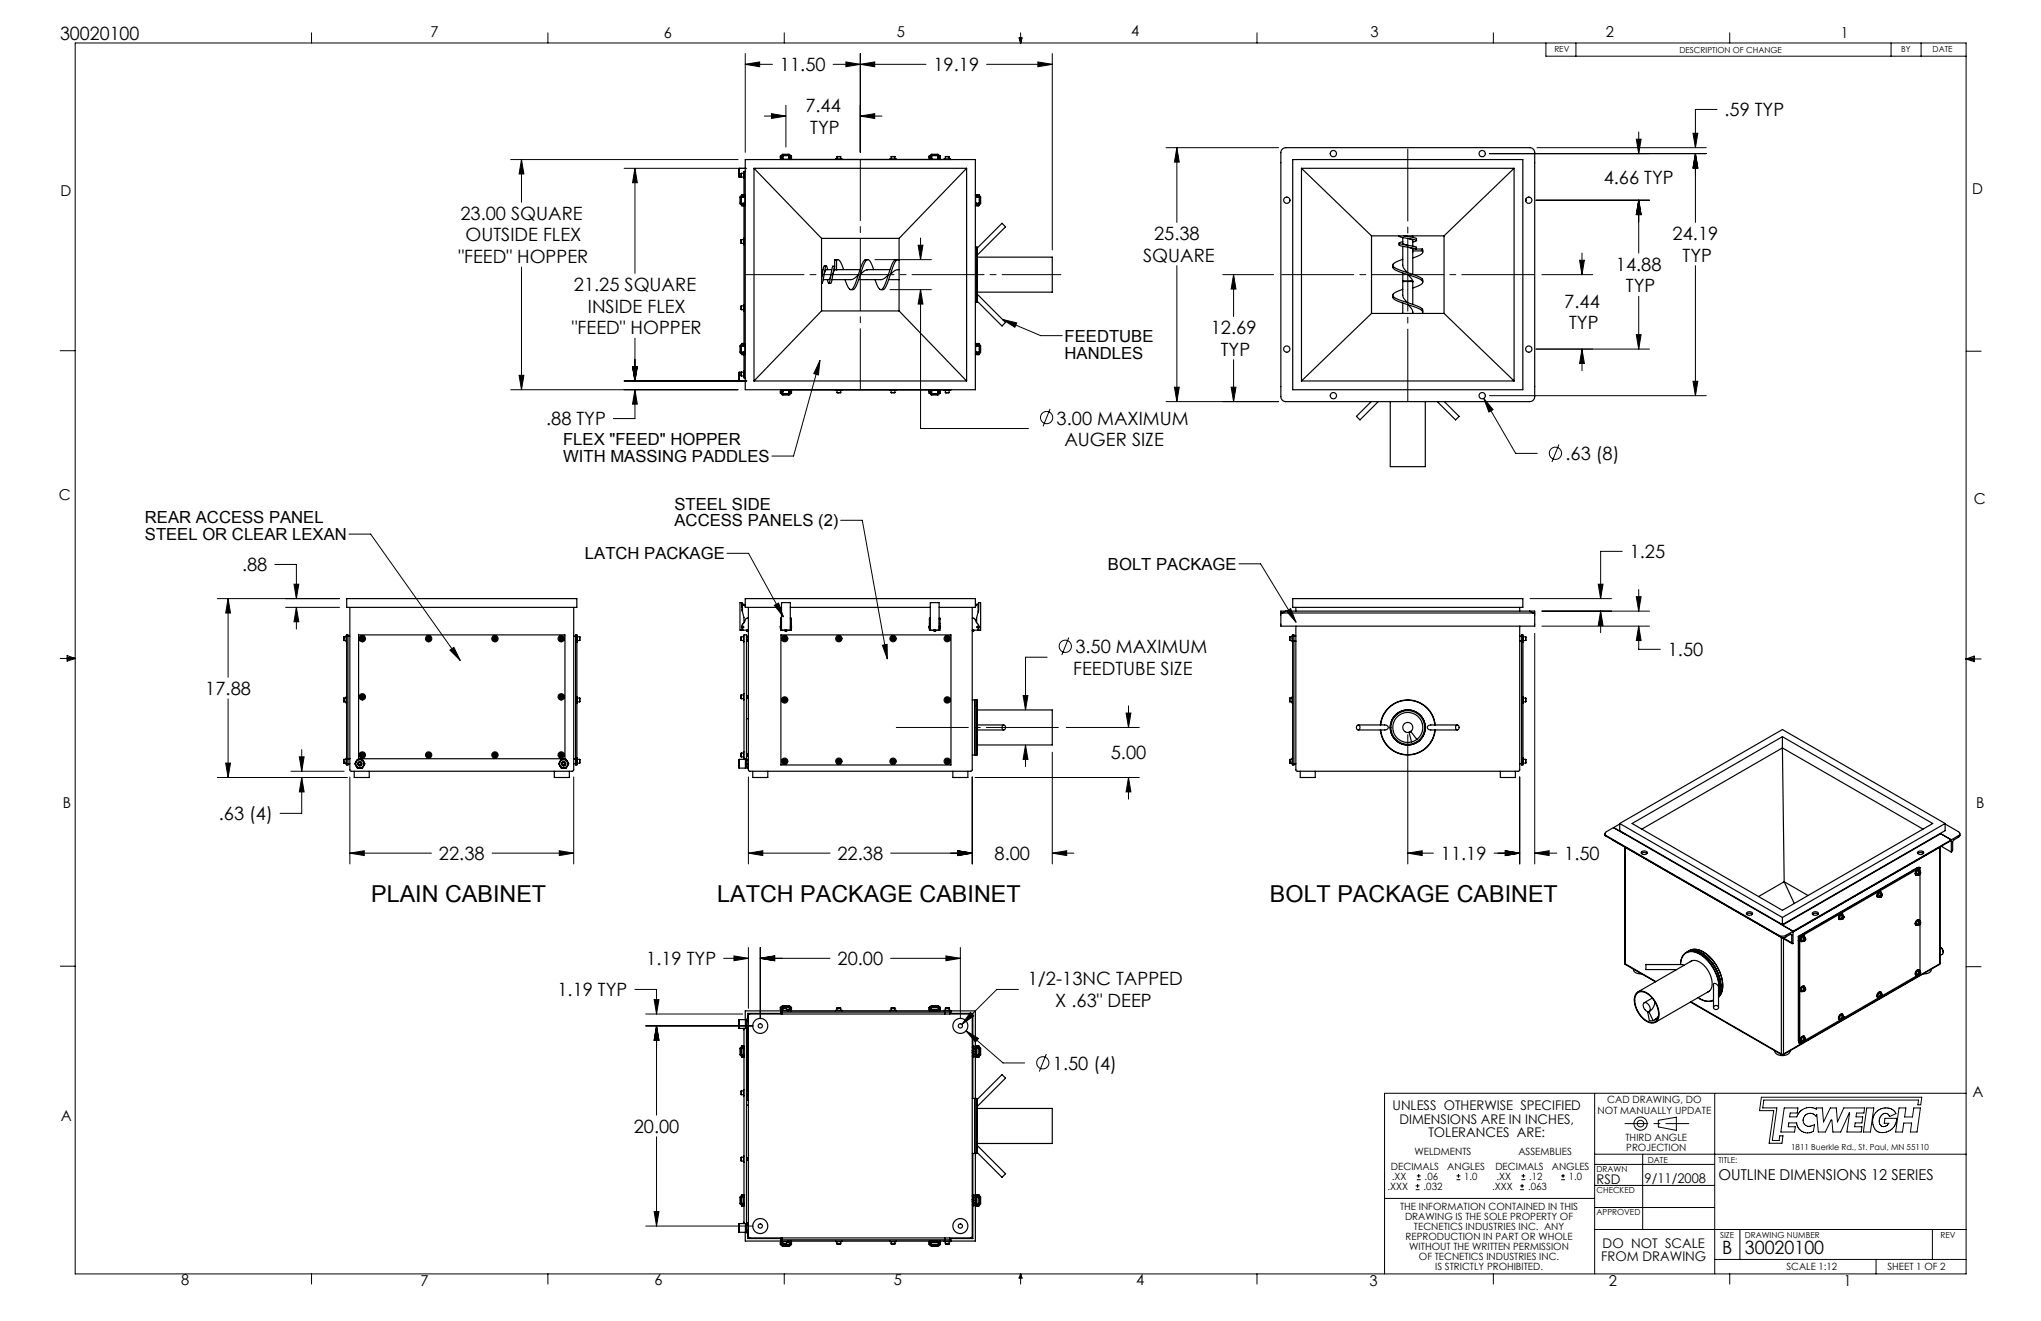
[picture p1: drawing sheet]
<svg xmlns="http://www.w3.org/2000/svg" width="432mm" height="279mm" viewBox="0 0 432 279" stroke-linecap="round" stroke-linejoin="round" font-family="sans-serif">
<defs><g id="words">
<g font-size="4.9">
<text x="78.5" y="190.8">PLAIN CABINET</text>
<text x="151.7" y="190.8">LATCH PACKAGE CABINET</text>
<text x="268.7" y="190.8">BOLT PACKAGE CABINET</text>
</g>
<g font-size="3.9">
<text x="12.7" y="8.5">30020100</text>
<text x="165" y="15">11.50</text>
<text x="197.5" y="15">19.19</text>
<text x="170.4" y="23.7">7.44</text>
<text x="171.4" y="28.3">TYP</text>
<text x="364.8" y="24.6">.59 TYP</text>
<text x="339.3" y="38.9">4.66 TYP</text>
<text x="97.4" y="46.5">23.00 SQUARE</text>
<text x="98.5" y="51.1">OUTSIDE FLEX</text>
<text x="244.2" y="50.8">25.38</text>
<text x="353.9" y="50.8">24.19</text>
<text x="97" y="55.6">&quot;FEED&quot; HOPPER</text>
<text x="241.8" y="55.3">SQUARE</text>
<text x="341.9" y="57.2">14.88</text>
<text x="356" y="55.3">TYP</text>
<text x="121.4" y="61.5">21.25 SQUARE</text>
<text x="330.9" y="65.1">7.44</text>
<text x="344" y="61.8">TYP</text>
<text x="121" y="70.7">&quot;FEED&quot; HOPPER</text>
<text x="124.4" y="66.1">INSIDE FLEX</text>
<text x="256.2" y="70.7">12.69</text>
<text x="332" y="69.7">TYP</text>
<text x="258.3" y="75.2">TYP</text>
<text x="115.5" y="90">.88 TYP</text>
<text x="223.5" y="89.8">3.00 MAXIMUM</text>
<text x="225.2" y="94.4">AUGER SIZE</text>
<text x="331.2" y="97.3">.63 (8)</text>
<text x="344.8" y="118.1">1.25</text>
<text x="51.2" y="120.8">.88</text>
<text x="227" y="142.7">FEEDTUBE SIZE</text>
<text x="227.5" y="138.2">3.50 MAXIMUM</text>
<text x="352.8" y="138.8">1.50</text>
<text x="43.4" y="147">17.88</text>
<text x="235" y="160.6">5.00</text>
<text x="46.3" y="173.5">.63 (4)</text>
<text x="92.9" y="181.9">22.38</text>
<text x="177.2" y="181.9">22.38</text>
<text x="210.4" y="181.9">8.00</text>
<text x="304.8" y="181.9">11.19</text>
<text x="330.9" y="181.9">1.50</text>
<text x="136.7" y="204.1">1.19 TYP</text>
<text x="177.2" y="204.1">20.00</text>
<text x="217.4" y="208.4">1/2-13NC TAPPED</text>
<text x="117.9" y="210.7">1.19 TYP</text>
<text x="223.2" y="213">X .63&quot; DEEP</text>
<text x="222.7" y="226.3">1.50 (4)</text>
<text x="134.1" y="239.6">20.00</text>
<text x="364.3" y="265.2">B</text>
<text x="369.1" y="265.2">30020100</text>
</g>
<g font-size="3.5">
<text x="225.2" y="72.3">FEEDTUBE</text>
<text x="225.2" y="75.9">HANDLES</text>
<text x="119.1" y="94.2">FLEX &quot;FEED&quot; HOPPER</text>
<text x="119.1" y="97.7">WITH MASSING PADDLES</text>
<text x="142.7" y="107.8">STEEL SIDE</text>
<text x="30.7" y="110.7">REAR ACCESS PANEL</text>
<text x="142.7" y="111.3">ACCESS PANELS (2)</text>
<text x="30.7" y="114.2">STEEL OR CLEAR LEXAN</text>
<text x="123.8" y="118.3">LATCH PACKAGE</text>
<text x="234.4" y="120.5">BOLT PACKAGE</text>
</g>
<g font-size="3.2">
<text x="91.1" y="7.9">7</text>
<text x="140.4" y="8.1">6</text>
<text x="189.8" y="7.9">5</text>
<text x="239.3" y="7.6">4</text>
<text x="289.9" y="7.9">3</text>
<text x="339.7" y="7.9">2</text>
<text x="389.5" y="8.1">1</text>
<text x="12.8" y="41.6">D</text>
<text x="417.3" y="41.1">D</text>
<text x="12.4" y="105.7">C</text>
<text x="417.6" y="106.5">C</text>
<text x="13.3" y="170.9">B</text>
<text x="418.1" y="170.8">B</text>
<text x="417.3" y="231.9">A</text>
<text x="12.9" y="237.2">A</text>
<text x="363.6" y="249.5">OUTLINE DIMENSIONS 12 SERIES</text>
<text x="38.3" y="271.8">8</text>
<text x="88.9" y="272">7</text>
<text x="138.5" y="271.8">6</text>
<text x="189.1" y="271.8">5</text>
<text x="240.4" y="271.8">4</text>
<text x="289.7" y="272">3</text>
<text x="340.3" y="272">2</text>
<text x="390.1" y="272">1</text>
</g>
<g font-size="2.8">
<text x="294.6" y="234.8">UNLESS OTHERWISE SPECIFIED</text>
<text x="296.1" y="237.6">DIMENSIONS ARE IN INCHES,</text>
<text x="302.2" y="240.5">TOLERANCES ARE:</text>
<text x="337.8" y="250.4">RSD</text>
<text x="347.9" y="250.2">9/11/2008</text>
<text x="339.1" y="264">DO NOT SCALE</text>
<text x="338.8" y="266.8">FROM DRAWING</text>
</g>
<g font-size="2.1">
<text x="340" y="233.4">CAD DRAWING, DO</text>
<text x="338" y="235.5">NOT MANUALLY UPDATE</text>
<text x="299.2" y="244.2">WELDMENTS</text>
<text x="321.2" y="244.2">ASSEMBLIES</text>
<text x="343.9" y="241.3">THIRD ANGLE</text>
<text x="344.1" y="243.5">PROJECTION</text>
<text x="293.6" y="251.6">.XXX</text>
<text x="294.3" y="247.4">DECIMALS</text>
<text x="294.5" y="249.5">.XX</text>
<text x="301.2" y="251.6">.032</text>
<text x="301.4" y="249.5">.06</text>
<text x="306.2" y="247.4">ANGLES</text>
<text x="309.8" y="249.5">1.0</text>
<text x="315.7" y="251.6">.XXX</text>
<text x="316.4" y="247.4">DECIMALS</text>
<text x="316.6" y="249.5">.XX</text>
<text x="323.3" y="251.6">.063</text>
<text x="323.5" y="249.5">.12</text>
<text x="328.3" y="247.4">ANGLES</text>
<text x="331.9" y="249.5">1.0</text>
<text x="296.2" y="255.8">THE INFORMATION CONTAINED IN THIS</text>
<text x="297.3" y="258">DRAWING IS THE SOLE PROPERTY OF</text>
<text x="297.4" y="262.2">REPRODUCTION IN PART OR WHOLE</text>
<text x="299.1" y="260.1">TECNETICS INDUSTRIES INC. ANY</text>
<text x="298.1" y="264.3">WITHOUT THE WRITTEN PERMISSION</text>
<text x="300.2" y="266.4">OF TECNETICS INDUSTRIES INC.</text>
<text x="303.6" y="268.5">IS STRICTLY PROHIBITED.</text>
<text x="378" y="268.5">SCALE 1:12</text>
<text x="399.3" y="268.6">SHEET 1 OF 2</text>
</g>
<g font-size="1.8">
<text x="328.8" y="11.1">REV</text>
<text x="355.3" y="11.2">DESCRIPTION OF CHANGE</text>
<text x="402.2" y="10.9">BY</text>
<text x="408.9" y="11">DATE</text>
<text x="348.6" y="245.9">DATE</text>
<text x="363.6" y="245.9">TITLE:</text>
<text x="378.9" y="243.2">1811 Buerkle Rd., St. Paul, MN 55110</text>
<text x="337.8" y="247.9">DRAWN</text>
<text x="337.8" y="252.4">CHECKED</text>
<text x="337.8" y="256.9">APPROVED</text>
<text x="363.9" y="261.8">SIZE</text>
<text x="369.1" y="261.8">DRAWING NUMBER</text>
<text x="410.6" y="261.8">REV</text>
</g>
</g></defs>
<g fill="none" stroke="#000" stroke-width=".21">
<path d="M15.9 9.1h400.1v260.3h-400.1zM65.9 6.9v2.2M115.9 6.9v2.2M157.7 13.6l3-.5v1zM157.7 11.3v20.9M157.7 13.6h5.7M165.9 6.9v2.2M176.3 13.6h19.6M179 13.1l3 .5-3 .5zM182 13.6l3.1-.5v1zM182 11.3v20.9M208.7 13.6h13.9"/>
<path d="M215.6 8h.6l-.3 1.1zM215.7 8l.2 1.1M215.9 6.9v2.2M216.1 8l-.2 1.1M219.6 13.1l3 .5-3 .5zM222.6 11.3v41.6M265.9 6.9v2.2M315.9 6.9v2.2M327.1 9.1v2.8h88.9M333.4 9.1v2.8M365.9 6.9v2.2M400.1 9.1v2.8"/>
<path d="M406.4 9.1v2.8M108 33.7h48.1M110.3 33.7l.5 3.1h-1zM110.3 33.7v9.1M132 35.6h26M134.3 35.6l.5 3h-1zM134.3 35.6v22.2M161.7 24.6h4.6M163.2 24l3.1 .6-3.1 .5zM166.3 22.3v8.8M182 24.6l3.1-.6v1.1zM182 24.6h4.6"/>
<path d="M246.7 31.2h23.8M249 31.2l.5 3.1h-1zM249 31.2v15.8M315.1 32.5h45.9M325.2 31.2h35.8M346.2 29.4h1l-.5 3.1zM346.7 27.9v4.6M358.2 28.2h1l-.5 3zM358.7 32.5l.5 3h-1zM358.7 32.5v14.5M363.3 23.1h-4.6v8.1M110.3 56.5v25.9"/>
<path d="M185.1 54.9h11.9M194.2 51.9h1.1l-.5 3zM194.8 50.3v4.6M249 56.2v28.7M258.7 58.1h10.8M261 58.1l.5 3h-1zM261 58.1v8.8M325 42.3h24M326.2 58.1h10.8M334.2 55h1l-.5 3.1zM334.7 53.5v4.6M346.7 42.3l.5 3.1h-1z"/>
<path d="M346.7 42.3v11.2M358.7 56.2v27.5M12.7 74.2h3.2M109.8 79.4h1l-.5 3zM133.8 77.5h1l-.5 3.1zM134.3 71.5v9.1M173.5 76.2l-.3 3.1-1-.3zM173.5 76.2l-5.6 20.3h-4.6M188.3 61.3h8.7M194.8 61.3l.5 3h-1.1zM194.8 61.3v29.3h22.8M212.1 67.6l3 .7-.4 .9z"/>
<path d="M212.1 67.6l8.1 3.4h4.5M261 76.1v8.8M325 73.8h24M334.7 73.8l.5 3.1h-1zM334.7 73.8v4.6M346.2 70.8h1l-.5 3zM346.7 62.7v11.1M416 74.3h3.1M108 82.4h48.1M132 80.6h26M134.3 82.4l.5 3.1h-1zM134.3 82.4v6.1h-4.5"/>
<path d="M222.2 86.5l-1.5 3.7M246.7 84.9h23.8M248.5 81.9h1l-.5 3zM260.5 81.9h1l-.5 3zM313.9 84.3l2 2.3-.9 .6zM313.9 84.3l6.8 11.6h4.5M315.1 83.7h45.9M329.8 94l-1.5 3.7M358.2 80.6h1l-.5 3.1zM58.1 119.4h4.6v7.2M73.8 113h4.6l19 26.7M153.8 117h4.6l7.3 13.5"/>
<path d="M177.9 110h4.5l5.3 29.4M262.1 119.3h4.6l7.5 12.3M343.2 116.6h-4.6v10M12.7 139.3h3.2M14.2 139l1.7 .3M14.2 138.7l1.7 .6-1.7 .5zM15.9 139.3l-1.7 .2M46 126.6h25.8M48.3 126.6l.5 3.1h-1.1zM48.3 126.6v16.6M60.4 128.5h11.4M62.2 123.6h1l-.5 3z"/>
<path d="M62.7 128.5l.5 3h-1zM62.7 128.5v4.5M95.2 137.5l.8-.6 1.4 2.8zM163.8 128l.9-.5 1 3zM186.7 136.5l1-.2v3.1zM221.5 139h-4.5v11.2M226.1 134.8l-1.5 3.7M272.2 129.3l.8-.6 1.2 2.9zM323.7 126.6h17.2M324.7 134v48.7M326.2 129.3h22.8M326.2 132.4h22.8"/>
<path d="M338.1 123.6h1l-.5 3zM338.6 129.3l.5 3h-1zM338.6 129.3v4.5M346.2 126.2h1l-.5 3.1zM346.7 132.4l.5 3.1h-1zM346.7 132.4v4.9h4.6M346.7 124.7v4.6M416 139.4h3.1M416 139.4l1.7-.6v1.1zM416 139.4l1.7 .2M417.7 139.1l-1.7 .3M48.3 147.8v16.6"/>
<path d="M63.8 158.6v4.5M216.5 147.1h1l-.5 3.1zM217 157.6l.5 3h-1zM217 157.6v4.5M222.6 159.1v23.6M225.6 153.9h15.4M238.2 150.8h1.1l-.6 3.1zM238.7 149.3v4.6M297.8 155.4v27.3M46 164.4h27.4M47.7 161.4h1.1l-.5 3zM61.5 163.1h11.3"/>
<path d="M63.3 160.1h1l-.5 3zM63.8 164.4l.5 3.1h-1zM63.8 164.4v7.6h-4.5M74 164.3v18.4M118.3 179.9l3.1 .5-3.1 .6zM121.4 164.3v18.4M158.3 164.3v18.4M202.6 179.9l3.1 .5-3.1 .6zM205.7 164.3v18.4M206.3 164.4h34.7M238.7 164.4l.6 3.1h-1.1zM238.7 164.4v4.6"/>
<path d="M318.5 179.9l3 .5-3 .6zM321.5 164.3v18.4M74 180.4l3.1-.5v1.1zM74 180.4h17.3M104.1 180.4h17.3M158.3 180.4l3.1-.5v1.1zM158.3 180.4h17.3M188.4 180.4h17.3M222.6 180.4l3.1-.5v1.1zM222.6 180.4h4.6M297.8 180.4l3.1-.5v1.1zM297.8 180.4h5.5"/>
<path d="M316.1 180.4h5.4M324.7 180.4l3-.5v1.1zM324.7 180.4h4.7M12.7 204.4h3.2M134.3 209.3h4.6v5.2M136.6 217h22.7M136.6 214.5h20.5M138.4 211.4h1l-.5 3.1zM138.9 217l.5 3h-1zM138.9 217v18.9M153.1 202.7h5.2M155.3 202.2l3 .5-3 .5z"/>
<path d="M158.3 200.4v12.9M160.8 202.7l3.1-.5v1zM160.8 200.4v15.1M160.8 202.7h14.8M188.4 202.7h14.8M200.1 202.2l3.1 .5-3.1 .5zM203.2 200.4v15.1M204.4 218l2.6 1.6-.7 .8zM204.4 218l7.8 6.8h4.6M205.3 214.2l.7 .7-2.5 1.8zM215.5 209.3h-4.6l-7.4 7.4M416 204.5h3.1"/>
<path d="M221.4 222.9l-1.5 3.7M337.4 231.2v38.2M350.8 237l3.9-.7v2.8l-3.9-.7zM362.8 231.2v38.2M372.6 232.1h34l-.2 1.6h-.6l.1-1h-32.7l-.3 1.6h3l-.9 6.9h1.4l.1-1h.7l-.2 1.6h-2.7l1-6.9h-3.1zM377.5 234.3h2.9l-.2 1.1h-1.5l-.1 .8h1.6a2.85 2.85 0 0 1 4.1-1.6l-.1-.3h1.3l.3 3 1.4-3h1.3l.2 3 1.4-3h4.4l-.2 1.1h-1.5l-.1 .8h1.4l-.2 1.3h-1.4l-.1 .8h1.5l-.1 1.1h-3.1l.6-4-1.9 4h-1.6l-.2-2.5h-.2l-1.2 2.5h-1.5l-.3-3.7-.2 .4a1.47 1.47 0 0 0-2.2-.3 1.47 1.47 0 0 0 0 2.2l.9 .2 1-.3-.3 1.4a2.32 2.32 0 0 1-3.5-1.8h-1.7l-.1 .8h1.5l-.1 1.1h-2.9zM394.9 234.3h1.5l-.7 5.1h-1.5zM396.9 235.3a2.63 2.63 0 0 1 4.2 .2l-1.3 .7a1.07 1.07 0 0 0-1.2-.7 1.07 1.07 0 0 0-.9 1 1.11 1.11 0 0 0 0 1.3 1.11 1.11 0 0 0 1.2 .4l.7-.6h-1l.2-1.1h2.5a2.94 2.94 0 0 1-4.4 2.7 2.95 2.95 0 0 1 0-3.9zM401.8 234.3h1.4l-.3 1.9h1.7l.3-1.9h1.4l-.7 5.1h-1.4l.2-1.9h-1.6l-.3 1.9h-1.5zM416 231.2h-123.1v38.2M136.6 259.3h22.7M138.4 256.3h1l-.5 3z"/>
<path d="M138.9 240.4v18.9M292.9 253.5h44.5M299.5 251.6h.8M299.5 250.8h.8M299.7 249.5h.8M299.7 248.7h.8M299.9 250.4v.8M300.1 248.3v.8M308.1 249.5h.9M308.1 248.7h.9M308.6 248.3v.8M321.6 251.6h.8"/>
<path d="M321.6 250.8h.8M321.9 249.5h.8M321.9 248.7h.8M322 250.4v.8M322.3 248.3v.8M330.3 249.5h.8M330.3 248.7h.8M330.7 248.3v.8M337.4 244.1h78.6M337.4 255.4h25.4M337.4 250.7h25.4M337.4 246.3h25.4"/>
<path d="M347.5 244.1v15.9M65.9 269.4v2.2M115.9 269.4v2.2M165.9 269.4v2.2M215.9 269.4v2.2M215.9 269.4l.3 .9h-.6zM265.9 269.4v2.2M315.9 269.4v2.2M337.4 260h78.6M362.8 266.4h53.2M365.9 269.4v2.2M368.1 260v6.4"/>
<path d="M396.9 266.4v3M408.8 260v6.4"/>
<circle cx="221.4" cy="88.3" r="1.29"/>
<circle cx="329.1" cy="95.9" r="1.29"/>
<circle cx="225.4" cy="136.7" r="1.29"/>
<circle cx="220.6" cy="224.8" r="1.29"/>
<circle cx="347.1" cy="237.7" r=".7"/>
<circle cx="347.1" cy="237.7" r="1.4"/>
</g>
<path d="M343.8 237.7h13.5" fill="none" stroke="#000" stroke-width=".21" stroke-dasharray="15.2 1.3 1.3 1.3" stroke-dashoffset="10.4"/>
<path d="M224.1 153.9h-34.6" fill="none" stroke="#000" stroke-width=".21" stroke-dasharray="15.2 1.3 1.3 1.3" stroke-dashoffset="-.1"/>
<path d="M182 82.4v-48.7" fill="none" stroke="#000" stroke-width=".21" stroke-dasharray="15.2 1.3 1.3 1.3" stroke-dashoffset="2.3"/>
<path d="M157.7 58.1h66.7" fill="none" stroke="#000" stroke-width=".21" stroke-dasharray="15.2 1.3 1.3 1.3" stroke-dashoffset="2.8"/>
<path d="M297.8 85.1v-53.9" fill="none" stroke="#000" stroke-width=".21" stroke-dasharray="15.2 1.3 1.3 1.3" stroke-dashoffset="-.3"/>
<path d="M324.7 58.1h-53.7" fill="none" stroke="#000" stroke-width=".21" stroke-dasharray="15.2 1.3 1.3 1.3" stroke-dashoffset="-.2"/>
<g fill="#000">
<path d="M95.2 137.5l.8-.6 1.4 2.8zM186.7 136.5l1-.2v3.1zM163.8 128l.9-.5 1 3zM212.1 67.6l3 .7-.4 .9zM173.5 76.2l-.3 3.1-1-.3zM272.2 129.3l.8-.6 1.2 2.9z"/>
<path d="M238.7 164.4l.6 3.1h-1.1zM238.2 150.8h1.1l-.6 3.1zM179 13.1l3 .5-3 .5zM157.7 13.6l3-.5v1zM182 13.6l3.1-.5v1zM219.6 13.1l3 .5-3 .5zM163.2 24l3.1 .6-3.1 .5zM182 24.6l3.1-.6v1.1zM334.7 73.8l.5 3.1h-1zM334.2 55h1l-.5 3.1zM261 58.1l.5 3h-1zM260.5 81.9h1l-.5 3z"/>
<path d="M74 180.4l3.1-.5v1.1zM118.3 179.9l3.1 .5-3.1 .6zM63.3 160.1h1l-.5 3zM63.8 164.4l.5 3.1h-1zM47.7 161.4h1.1l-.5 3zM48.3 126.6l.5 3.1h-1.1zM62.7 128.5l.5 3h-1zM62.2 123.6h1l-.5 3zM158.3 180.4l3.1-.5v1.1zM202.6 179.9l3.1 .5-3.1 .6zM202.6 179.9l3.1 .5-3.1 .6zM222.6 180.4l3.1-.5v1.1zM217 157.6l.5 3h-1zM216.5 147.1h1l-.5 3.1zM194.8 61.3l.5 3h-1.1zM194.2 51.9h1.1l-.5 3zM134.3 35.6l.5 3h-1zM133.8 77.5h1l-.5 3.1zM110.3 33.7l.5 3.1h-1zM109.8 79.4h1l-.5 3zM133.8 77.5h1l-.5 3.1zM134.3 82.4l.5 3.1h-1zM138.4 256.3h1l-.5 3zM138.9 217l.5 3h-1zM138.9 217l.5 3h-1zM138.4 211.4h1l-.5 3.1zM160.8 202.7l3.1-.5v1zM200.1 202.2l3.1 .5-3.1 .5zM160.8 202.7l3.1-.5v1zM155.3 202.2l3 .5-3 .5zM205.3 214.2l-1.8 2.5 2.5-1.8zM204.4 218l1.9 2.4 .7-.8zM338.6 129.3l.5 3h-1zM338.1 123.6h1l-.5 3zM346.2 126.2h1l-.5 3.1zM346.7 132.4l.5 3.1h-1zM297.8 180.4l3.1-.5v1.1zM318.5 179.9l3 .5-3 .6zM318.5 179.9l3 .5-3 .6zM324.7 180.4l3-.5v1.1zM248.5 81.9h1l-.5 3zM249 31.2l.5 3.1h-1zM346.2 70.8h1l-.5 3zM346.7 42.3l.5 3.1h-1zM358.2 80.6h1l-.5 3.1zM358.7 32.5l.5 3h-1zM346.7 42.3l.5 3.1h-1zM346.2 29.4h1l-.5 3.1zM358.7 32.5l.5 3h-1zM358.2 28.2h1l-.5 3zM313.9 84.3l1.1 2.9 .9-.6z"/>
</g>
<g fill="none" stroke="#000" stroke-width=".25">
<path d="M156.4 35.6v1.9M156.4 37.5h.9M156.4 35.6h1.3M156.8 36.7v.8zM156.8 36.7h.5M157.4 36.4v1.3M157.7 33.7h48.7v48.7h-48.7zM157.7 36.3h-.3v4.9M159.5 35.6h45M159.5 35.6v45M159.5 35.6l14.3 14.8M165.1 33.3v.4"/>
<path d="M165.1 33.3v-.3h.2v.3M165.1 33v.4M165.1 33.3h.2M165.3 33.3v.4M165.3 33h.1M165.3 33.4h.1M165.3 33.1h.2M165.4 32.7h1.6l.2 .2v.6h-.2l-.1-.7h-1.3l-.1 .7h-.2zM165.5 33h.1M165.5 33.4h.1M165.6 33.4v.2M165.6 32.9h1.3v.8h-1.3z"/>
<path d="M165.6 33.6l-.3 .1M165.7 32.8v.1M166.1 32.9h.3M166.7 33.7h.1M166.8 32.8v.1M166.9 33h.1M166.9 33.4h.1M167 33.1h.2M167.2 33h.1M167.2 33.4h.1M167.3 33.3v.4M167.3 33.3v-.3h.1v.3"/>
<path d="M167.3 33.3h.1M167.4 33.3v.4M167.4 33v.4M176.8 33.7h1.3M177.1 33.2h.8M177.1 33.2v.4M177.9 33.2v.4M188.3 33.7h1.3M188.5 33.2h.8M188.5 33.2v.4M189.3 33.2v.4M196.6 33.3v.4"/>
<path d="M196.6 33.3v-.3h.2v.3M196.6 33v.4M196.6 33.3h.2M196.8 33.3v.4M196.8 33h.1M196.8 33.4h.1M196.8 33.1h.2M196.9 32.7h1.6l.2 .2v.6h-.2l-.1-.7h-1.3l-.1 .7h-.2zM197 33h.1M197 33.4h.1M197.1 32.9h1.3v.8h-1.3zM197.2 32.8v.1"/>
<path d="M197.6 32.9h.3M198.3 32.8v.1M198.4 33h.1M198.4 33.4h.1M198.5 33.1h.2M198.7 33h.1M198.7 33.4h.1M198.7 33.3v.4M198.7 33.3v-.3h.2v.3M198.7 33.3h.2M198.9 33.3v.4M198.9 33v.4"/>
<path d="M199.7 33.7h1.4M200 33.2h.8M200 33.2v.4M200.8 33.2v.4M201.2 33.7h.1M204.5 35.6v45M204.5 35.6l-14.3 14.8M271.4 31.5l.6-.3h51.6a1.06 1.06 0 0 1 1.1 1.1v51.6a1.06 1.06 0 0 1-1.1 1h-51.6a1.06 1.06 0 0 1-1-1v-51.6zM273.5 33.7h48.7v48.7h-48.7zM275.3 35.6h45M275.3 35.6v45M275.3 35.6l14.9 14.3"/>
<path d="M320.3 35.6v45M320.3 35.6l-14.8 14.3M156.7 42.9h.1M156.7 41.8h.1M156.8 50.7v.8M156.8 51.5h.5M156.8 50.7h.5M156.8 41.7h.8v1.3h-.8zM156.8 42.2v.3M156.9 41.2h.4M156.9 43.5h.4M156.9 41.4h.1"/>
<path d="M156.9 41.6v.1M156.9 43v.1M156.9 43.3h.1M157 41.4v.2M157 43.1v.2M157.2 41.2h.5M157.2 41.4h.5M157.2 43.3h.5M157.2 43.5h.5M157.2 41.2h-.3v.2h.3M157.2 43.3h-.3v.2h.3M157.2 41.2v.2"/>
<path d="M157.2 43.3v.2M157.3 41.4h.1M157.3 41.6v.1M157.3 43v.1M157.3 43.3h.1M157.4 41.6l-.7 .1v1.3l.7 .1M157.4 41.4h-.7l-.1 .3v1.4l.8 .2M157.4 50.4v1.3M157.4 41.4v.3M157.4 43v.3M157.4 43.5v29.2M173.8 57h.3"/>
<path d="M173.8 50.4h16.4M173.8 50.4v15.4M173.9 58.1l-.1 .5M174.8 56.2h-.4l-.1 .3-.5 2.4M175.1 59.1l.2 .8a3.3 3.3 0 0 0 .5-2.1l.4-1.5h.4l-.7 3.5-.2 .1h-.4M175.1 57l-.3-.8-.5 2.4a1.46 1.46 0 0 1-.5 1.3M175.8 58.1l-.4 1h-1.2M176 57l-1.3 .1-.4 1M176.6 57.1l-.4 1M176.6 55v2.1M176.6 57.1h.4M176.6 55h.4"/>
<path d="M177 55l.3-.1a3.5 3.5 0 0 1 1.2 2.1M177 55v2.1M177.2 54.9l-.6 .1M177.2 57h4.7M177.3 57l-.3 .1M181.6 58.1h.1M181.6 58.1l-1.3 1h-4.3M181.7 59.1h1.6M183.4 57.1h.1M183.5 57h4.8M183.6 54.9h-.4a2.71 2.71 0 0 0-1.2 2l-.5 1.5a5.4 5.4 0 0 1-1.4 2.9 2.42 2.42 0 0 1-1.3-2.1v-.1M183.6 57l-.8 .3-.8 .8"/>
<path d="M184.8 57a3.5 3.5 0 0 0-1.1-2.1 2.42 2.42 0 0 0-1.3 2l-.5 1.5a5.4 5.4 0 0 1-1.4 2.9h-.5M188 58.1l-1.4 1h-3.1M188 59.1h2.2M189.9 57h.3M189.9 54.9h-.4a2.71 2.71 0 0 0-1.2 2l-.4 1.5a5.4 5.4 0 0 1-1.5 2.9 2.42 2.42 0 0 1-1.2-2.1l-.1-.1M189.9 57l-.7 .3-.8 .8M190.2 55l-.2-.1a2.42 2.42 0 0 0-1.3 2l-.4 1.5a5.4 5.4 0 0 1-1.5 2.9h-.4M190.2 50.4v15.4M206.4 41.2h.4M206.4 41.4h.4M206.4 43.5h.4M206.4 43.3h.4"/>
<path d="M206.4 52.3h.3M206.4 41.7h.8v1.3h-.8zM206.6 41.4h.6l.2 .2 .1 1.4-.2 .3h-.7v-.2l.7-.1v-1.3l-.7-.1zM206.7 41.2h.4M206.7 43.5h.4M206.7 41.4h.1M206.7 41.6v.1M206.7 43v.1M206.7 43.3h.1M206.7 52.3v11.6M206.7 54.4h15.9v7.4h-15.9M206.7 52.5l5.3-5.3 .7 .8-6 6"/>
<path d="M206.8 41.2h.3v.2h-.3M206.8 43.3h.3v.2h-.3M206.8 41.2v.2M206.8 43.3v.2M207.1 41.4v.3M207.1 43v.3M207.2 42.2v.3M207.2 42.9h.1M207.2 41.8h.1M272.8 42.1l.1 .4M290.2 49.9h15.3M290.2 49.9v16.4"/>
<path d="M294.7 56.1a1.07 1.07 0 0 0 1 1.3l2.3 .7a6.1 6.1 0 0 1 3 1.5v.1a3.5 3.5 0 0 1-2.1 1.2M296 49.9a5.3 5.3 0 0 0 2.7 .7l1 .3-.8 .3M296.8 54.9a3.9 3.9 0 0 0-2.1 1.1v.2a6.1 6.1 0 0 0 3.3 1.5 6.1 6.1 0 0 1 3 1.5v.5M296.8 51.1l-.8 .3a3.3 3.3 0 0 0 2.1 .5l1.5 .4v.4l-3.5-.8-.1-.1v-.4M296.8 52.1v4.3l1 1.3M296.8 59.4h2.1M296.8 50.2v1.3l1 .4M296.8 57.7v1.7M296.8 59.4l.1 .1M297 49.9l2.5 .4 .2 .2v.4M297.3 49.9l.5 .1M297.8 52.3l1.1 .4"/>
<path d="M297.8 57.7h.1M297.8 50.4l1 .4 .1 1.3M297.8 58.1l.8 .8 .3 .8M298.8 59.5h.1M298.9 53.1v.3M298.9 52.7h2M298.9 53.1h2M298.9 52.7v.4M298.9 49.9v.3M298.9 53.3v4.7M300.9 52.7l.1 .6M300.9 53.1l.1 .3a3.5 3.5 0 0 1-2.1 1.2"/>
<path d="M300.9 52.7v.4M305.5 49.9v16.4M322.8 42.1v.4M156.4 78.7v1.9M156.4 78.7h.9M156.7 73.3h.1M156.7 74.4h.1M156.8 78.8v.7zM156.8 64.7v.8M156.8 79.5h.5M156.8 65.5h.5M156.8 64.7h.5"/>
<path d="M156.8 73.2h.8v1.3h-.8zM156.8 73.7v.3M156.9 72.7h.4M156.9 75h.4M156.9 72.8v.1M156.9 73.1v.1M156.9 74.5v.1M156.9 74.8h.1M157 72.9v.2M157 74.6v.2M157.2 72.8h.5M157.2 72.7h.5"/>
<path d="M157.2 75h.5M157.2 74.8h.5M157.2 72.7h-.3v.1h.3M157.2 74.8h-.3v.2h.3M157.2 72.7v.1M157.2 74.8v.2M157.3 72.8v.1M157.3 73.1v.1M157.3 74.5v.1M157.3 74.8h.1M157.4 73.1l-.7 .1v1.3l.7 .1M157.4 72.9h-.7l-.1 .3v1.4l.8 .2"/>
<path d="M157.4 78.5v1.3M157.4 64.4v1.4M157.4 72.8v.4M157.4 74.5v.3M157.4 75v4.9h.3M173.8 65.8h16.4M173.8 65.8l-14.3 14.8M190.2 65.8l14.3 14.8M206.4 72.7h.4M206.4 72.8h.4M206.4 75h.4M206.4 74.8h.4"/>
<path d="M206.4 63.9h.3M206.4 73.2h.8v1.3h-.8zM206.6 72.9h.6l.2 .2 .1 1.4-.2 .2-.7 .1v-.2l.7-.1v-1.4h-.7zM206.7 72.7h.4M206.7 75h.4M206.7 72.8v.1M206.7 73.1v.1M206.7 74.5v.1M206.7 74.8h.1M206.7 62.2l6 6-.7 .8-5.3-5.3M206.8 72.7h.3v.1h-.3M206.8 74.8h.3v.2h-.3"/>
<path d="M206.8 72.7v.1M206.8 74.8v.2M207.1 72.8v.4M207.1 74.5v.3M207.2 73.7v.3M207.2 73.3h.1M207.2 74.4h.1M290.2 66.3l-14.9 14.3M290.2 66.3h15.3M294.7 62.4a1.07 1.07 0 0 0 1 1.3l2.3 .8a6.1 6.1 0 0 1 3 1.4l-.1 .4M296.8 61.2a3.9 3.9 0 0 0-2.1 1.2v.1a6.1 6.1 0 0 0 3.3 1.6 6.1 6.1 0 0 1 3 1.4v.5M296.8 64.1v2.2"/>
<path d="M297.8 64.4l.8 .8 .3 .8M297.8 64l-1-1.3v-3.2h2.1v4.9M298.9 66v.3M305.5 66.3l14.8 14.3M156.4 80.6h1.3M159.5 80.6h45M165.1 82.4v.5M165.1 82.9v.3h.2v-.3M165.1 82.8v.4M165.1 82.9h.2M165.3 82.4v.5M165.3 83.2h.3"/>
<path d="M165.3 82.8h.1M165.3 82.7h.2l.1 .7h1.3l.1-.7h.2v.7l-.3 .1h-1.4l-.2-.2zM165.3 82.5h.3M165.5 82.8h.1M165.6 82.5v.3M165.6 82.5v.8h1.3v-.8M165.7 83.3v.1M166.1 83.3h.3M166.7 82.5h.1M166.8 83.3v.1M166.9 83.2h.4M166.9 82.8h.1"/>
<path d="M167.2 82.8h.1M167.3 82.4v.5M167.3 82.9v.3h.1v-.3M167.3 82.9h.1M167.4 82.4v.5M167.4 82.8v.4M176.8 82.5h1.3M177.1 83h.8M177.1 82.5v.5M177.9 82.5v.5M188.3 82.5h1.3M188.5 83h.8"/>
<path d="M188.5 82.5v.5M189.3 82.5v.5M196.6 82.4v.5M196.6 82.9v.3h.2v-.3M196.6 82.8v.4M196.6 82.9h.2M196.8 82.4v.5M196.8 83.2h.3M196.8 82.8h.1M196.8 82.7h.2l.1 .7h1.3l.1-.7h.2v.7l-.3 .1h-1.4l-.2-.2zM197 82.8h.1M197.1 82.5v.8h1.3v-.8"/>
<path d="M197.2 83.3v.1M197.6 83.3h.3M198.3 83.3v.1M198.4 83.2h.3M198.4 82.8h.1M198.7 82.8h.1M198.7 82.4v.5M198.7 82.9v.3h.2v-.3M198.7 82.9h.2M198.9 82.4v.5M198.9 82.8v.4M199.7 82.5h1.4"/>
<path d="M200 83h.8M200 82.5v.5M200.8 82.5v.5M201.2 82.4v.1M275.3 80.6h45M290.1 84.9l-3.1 3.2 .7 .7 3.9-3.9M294.1 84.9v13.8h7.4v-13.8M304.1 84.9l3.8 3.9 .8-.7-3.1-3.2M72.8 134.7v.8M72.8 134.7h.4M72.8 135.5h.4M73.3 134.4v1.3"/>
<path d="M73.3 134.3h.3v27.5h-.3zM73.4 126.6h48.6v1.9h-48.6zM73.6 134.5h.4M74 128.5v34.3l.3 .3h46.9l.2-.3v-34.3M75.9 134.3h43.6v26.2h-43.6zM76.5 135l.2-.2 .2 .2v.2l-.2 .1-.2-.1zM90.5 135l.2-.2 .2 .2v.2l-.2 .1-.2-.1zM104.5 135l.2-.2 .2 .2v.2l-.2 .1-.2-.1zM118.5 135l.2-.2 .2 .2v.2l-.2 .1-.2-.1zM121.4 134.5h.4M121.8 134.3h.3v27.5h-.3zM122.1 134.4v1.3"/>
<path d="M122.2 134.7h.4M122.2 135.5h.4M122.6 134.7v.8M156.8 134.7v.8M156.8 134.7h.5M156.8 135.5h.5M157 127.8h.3l.3 .2-.1 .1-.3-.2-.2 .2M157 128.3h.1M157 128.3l.1 1.1M157.4 131.7v-1.1l-.4-1.6v-1.5h-.4v5.8h1.7M157.4 134.4v1.3M157.4 134.3h.5v26.2h-.5z"/>
<path d="M157.9 134.5h.4M157.9 135.3h.4M157.9 134.8h.4M157.9 135.6h.4M158 133.4l.1 .2M158 133.4h.1M158 133.3v.1M158.1 133.6h.1M158.2 133.3l-.1 .3M158.2 133.4h.1M158.3 134.8v.5M158.3 134.8h.1"/>
<path d="M158.3 128.5v34.3l.3 .3h46.9l.2-.3v-34.3M158.3 130.7a.69 .69 0 0 0-.8 .8 1.31 1.31 0 0 0-.5 1.5l.2 .3M158.3 135.3h.1M165.1 131.9v.6M165.1 132.7v.6h.2M165.1 132.4v.4M165.1 131v.9M165.1 132.5h.2M165.1 131.9h.2M165.1 132.7h.2M165.1 132.5v.2M165.1 131h.2"/>
<path d="M165.2 134.3h36v27.5h-36zM165.3 131.9v.6M165.3 132.7v.6M165.3 131v.9M165.3 130.7v.3M165.3 130.7h-.2v.3M165.3 130.7h.1M165.3 133.3h.1M165.3 132.8h.1M165.3 132.4h.1M165.3 132.5v.2M165.3 133.3v-5.8h1.9v5.8"/>
<path d="M165.3 133.3h1.9M165.3 128.5h-7.6v-1.9h48.7v1.9h-7.7M165.8 134.9h.2l.2 .1v.2l-.2 .1-.2-.1zM166 133.3a.29 .29 0 0 0 .3 .3 .29 .29 0 0 0 .3-.3M166.1 133.3h.1M166.2 133.3l.1 .1v-.1M166.2 133.3h.1M166.4 133.3h-.1M167.2 130.7h.1M167.2 133.3h.1M167.2 128.5h29.6M167.2 132.8h.1"/>
<path d="M167.2 132.4h.1M167.3 131.9v.6M167.3 132.7v.6M167.3 131v.9M167.3 130.7v.3M167.3 130.7h.1v.3M167.3 132.5h.1M167.3 131.9h.1M167.3 132.7h.1M167.3 132.5v.2M167.3 131h.1M167.4 131.9v.6"/>
<path d="M167.4 132.7v.6h-.1M167.4 132.4v.4M167.4 131v.9M167.4 132.5v.2M177.3 134.9h.2l.2 .1-.1 .2-.2 .1-.1-.1zM188.7 135l.2-.2 .2 .2v.2l-.2 .1-.2-.1zM196.6 131.9v.6M196.6 132.7v.6h.2M196.6 132.4v.4M196.6 131v.9M196.6 132.5h.2M196.6 131.9h.2"/>
<path d="M196.6 132.7h.2M196.6 131h.2M196.6 132.5v.2M196.8 131.9v.6M196.8 132.7v.6M196.8 131v.9M196.8 130.7v.3M196.8 130.7h-.2v.3M196.8 130.7h.1M196.8 133.3h.1M196.8 132.8h.1M196.8 132.4h.1"/>
<path d="M196.8 132.5v.2M196.8 133.3v-5.8h1.9v5.8M196.8 133.3h1.9M197.5 133.3a.29 .29 0 0 0 .3 .3 .29 .29 0 0 0 .2-.3M197.6 133.3h.1M197.7 133.3l.1 .1v-.1M197.7 133.3h.1M197.8 133.3h.1M197.8 133.3h-.1M197.9 133.3h-.1M198.7 130.7h.1M198.7 133.3h.1"/>
<path d="M198.7 132.8h.1M198.7 132.4h.1M198.7 131.9v.6M198.7 132.7v.6M198.7 131v.9M198.7 130.7v.3M198.7 130.7h.2v.3M198.7 132.5h.2M198.7 131.9h.2M198.7 132.7h.2M198.7 131h.2M198.7 132.5v.2"/>
<path d="M198.9 131.9v.6M198.9 132.7v.6h-.2M198.9 132.4v.4M198.9 131v.9M198.9 132.5v.2M200.2 134.9h.2l.2 .1v.2l-.2 .1-.2-.1zM205.7 130.7a.69 .69 0 0 1 .8 .8 1.31 1.31 0 0 1 .5 1.5l-.2 .3M205.7 133.4h.1M205.8 133.3v.3l.2-.2M206 133.4h.1M206 133.3h.1M206 133.3v.1"/>
<path d="M206.6 131.7v-1.1l.4-1.6v-1.5h.5v5.8h-1.8M207 128.3l-.1 1.1M207 128.3h.1M207 127.8h-.2l-.4 .2 .1 .1 .4-.2 .1 .4M271 129.7h.2M271 129.7v2.7h53.7v-2.7M271.2 129.7h53.3M272 129.3l-.8 .4M272 129.3h-1v.4M272 129.3h51.6M272.9 134.7v.8M272.9 134.7h.5"/>
<path d="M272.9 135.5h.5M273.5 134.4v1.3M273.5 134.3h.3v27.5h-.3zM273.5 126.6h48.7v1.9h-48.7zM273.8 134.5h.4M273.8 135.6h.4M274.2 132.4v30.4l.3 .3h46.9l.1-.3v-30.4M274.2 128.5v.8M321.5 134.5h.4M321.5 135.6h.4M321.5 128.5v.8M321.9 134.3h.3v27.5h-.3z"/>
<path d="M322.2 134.4v1.3M322.3 134.7h.5M322.3 135.5h.5M322.8 134.7v.8M323.6 129.3l.9 .4M323.6 129.3h1.1v.4M324.5 129.7h.2M72.8 147.6v.8M72.8 147.6h.4M72.8 148.4h.4M73.3 147.4v1.3M76.5 147.3l.2-.1 .2 .1v.2l-.2 .1-.2-.1z"/>
<path d="M76.5 159.6l.2-.1 .2 .1v.2l-.2 .1-.2-.1zM90.5 159.6l.2-.1 .2 .1v.2l-.2 .1-.2-.1zM104.5 159.6l.2-.1 .2 .1v.2l-.2 .1-.2-.1zM118.5 147.3l.2-.1 .2 .1v.2l-.2 .1-.2-.1zM118.5 159.6l.2-.1 .2 .1v.2l-.2 .1-.2-.1zM122.1 147.4v1.3M122.2 147.6h.4M122.2 148.4h.4M122.6 147.7v.7M122.6 147.6v.1M122.6 147.6l.1 .1M122.7 147.7l-.1 .7"/>
<path d="M122.7 147.7h.1M156.8 159.3v.8M156.8 147v.8M156.8 159.3h.5M156.8 147.8h.5M156.8 147h.5M157.4 159v1.3M157.4 146.7v1.3M157.9 147.6h.4M157.9 159.9h.4M157.9 159.4h.4M157.9 147.1h.4"/>
<path d="M157.9 152h.4M158.3 159.4v.5M158.3 147.1v.5M158.3 159.4h.1M158.3 147.1h.1M158.3 159.9h.1M158.3 147.6h.1M165.8 147.9l.2-.1 .2 .2v.2l-.2 .1-.2-.2zM200.2 147.9l.2-.1 .2 .2v.2l-.2 .1-.2-.2zM205.7 148h.5v11.7h-.5M206.2 159.6l.1 .1M206.3 148v11.7"/>
<path d="M206.3 148h.4M206.3 159.7h.4M206.3 148l-.1 .1M206.7 148v11.7M206.7 150.2h15.9v7.4h-15.9M206.7 153.3h5.7M206.7 154.4h5.7M212.1 153.4a.45 .45 0 0 1 .6 .5 .45 .45 0 0 1-.6 .4 .67 .67 0 0 1 0-.9zM272.9 147.6v.8M272.9 147.6h.5M272.9 148.4h.5M273.5 147.4v1.3"/>
<path d="M287.1 153.4a.45 .45 0 0 1 .6 .5 .45 .45 0 0 1-.6 .4 .67 .67 0 0 1 0-.9zM287.3 153.3h5.7a.56 .56 0 0 1 .7 .6 .56 .56 0 0 1-.7 .5h-5.7M292 154.4a5.8 5.8 0 0 0 5.8 5.3 5.8 5.8 0 0 0 5.8-5.3M292 153.3a5.8 5.8 0 0 1 5.8-5.3 5.8 5.8 0 0 1 5.8 5.3M292.1 154.4a5.8 5.8 0 0 0 5.7 5.2 5.8 5.8 0 0 0 5.8-5.2M292.1 153.3a5.8 5.8 0 0 1 5.7-5.2 5.8 5.8 0 0 1 5.8 5.2M295.8 150.7l-.5 .5M298.5 154.7l1.3 1.7M298.5 154.7l-.4 .2 .5 2M298.5 154.7h.1M299.8 156.4a3.2 3.2 0 0 0-.4-5.3 3.2 3.2 0 0 0-4.7 2.3 3.2 3.2 0 0 0 3.9 3.5M299.8 156.4l-1.2 .5"/>
<path d="M300.4 156.6l-.6 .4M308.1 153.4a.45 .45 0 0 1 .6 .5 .45 .45 0 0 1-.6 .4 .67 .67 0 0 1 0-.9zM308.3 153.3h-5.6a.56 .56 0 0 0-.7 .6 .56 .56 0 0 0 .7 .5h5.6M322.2 147.4v1.3M322.3 147.6h.5M322.3 148.4h.5M322.8 147.6v.8M377.1 155.8v2.4M377.1 158.2l.4 28.3M377.1 158.2l-29.8 17.2M377.1 158.2l29.7 17.2M72.8 160.6v.8"/>
<path d="M72.8 160.6h.4M72.8 161.4h.4M73.3 160.3v1.4M73.6 160.5h.4M73.6 161.5h.4M74.9 163.1v1.3h3.2v-1.3M75.6 160.6h1.1l.5 .9-.5 1h-1.1l-.5-1zM117.3 163.1v1.3h3.1v-1.3M118.7 160.6h1.1l.5 .9-.5 1h-1.1l-.5-1zM121.4 160.5h.4M121.4 161.5h.4M122.1 160.3v1.4"/>
<path d="M122.2 160.6h.4M122.2 161.4h.4M122.6 160.6v.8M122.6 160.6h.1M122.6 160.6l.1 .1M122.7 160.7l-.1 .7M122.7 160.7h.1M156.4 160.6v1.9M156.4 160.6h1.3M156.4 162.5h1.3M156.8 160.1h.5M157.7 160.6v1.9"/>
<path d="M157.8 162.2h.2M157.8 160.8h.2M158 161.5h.3M158.3 160.6h-.3v1.9h.3M159.3 163.1v1.3h3.1v-1.3M165.8 160.9l.2-.1 .2 .1v.2l-.2 .1-.2-.1zM177.3 160.9l.2-.1 .2 .1-.1 .2-.2 .1-.1-.1zM188.7 160.9l.2-.1 .2 .1v.2l-.2 .1-.2-.1zM200.2 160.9l.2-.1 .2 .1v.2l-.2 .1-.2-.1zM201.6 163.1v1.3h3.2v-1.3M272.9 160.6v.8M272.9 160.6h.5"/>
<path d="M272.9 161.4h.5M273.5 160.3v1.4M273.8 161.5h.4M275.1 163.1v1.3h3.2v-1.3M317.4 163.1v1.3h3.2v-1.3M321.5 161.5h.4M322.2 160.3v1.4M322.3 160.6h.5M322.3 161.4h.5M322.8 160.6v.8M339.6 176.3v.4l.3 .1M339.6 176.8l39.5 22.8"/>
<path d="M339.9 176.8l36.4 21M341.2 177.6v.1M341.4 175l37.9 22v2.6h-.2v-.2M342.7 174.3l-2.8 1.6a.46 .46 0 0 0-.3 .4 .46 .46 0 0 0 .3 .5M342.7 174.2l34.4-19.9 34.4 19.9M342.7 174.2l34.4 19.8M342.7 174.2v1.5l34.4 19.9M343.7 176.3h-.1M343.7 176.3v.1M343.7 179.1v24.6M343.8 176.4v.1M343.8 179.2v24.7"/>
<path d="M345.3 174.2l31.8-18.4 31.8 18.4-31.8 18.3zM410.4 176.4v.1M410.4 179.2v24.7M410.5 176.3v.1M410.5 179.1v24.6M410.5 176.3l2.3 1.3M410.6 176.3l-33.5 19.4M410.7 179l2.1 1.2M410.8 178.9h.1M411.5 174.3l2.8 1.6a.46 .46 0 0 1 .3 .4 .46 .46 0 0 1-.3 .5M411.5 174.2l-34.4 19.8M411.5 174.2v1.5l-34.4 19.9"/>
<path d="M412.8 177.6l-.1 .2-33.4 19.3M412.8 177.6l-35 20.2M412.8 177.6v2.6M414.3 177.1l-1.1 .8-.1 1.9-.3 .4M414.3 176.8l-1.5 .8M414.3 176.8v.3M414.6 176.3v.5l-.3 .3M347.3 180.5l.5-.2 .7 .2M347.3 180.2l.5-.2a.44 .44 0 0 1 .5 0 .44 .44 0 0 1 .1 .6l-.5 .1a.43 .43 0 0 1-.5 0 .43 .43 0 0 1-.1-.5zM369.5 193.4l.6-.2 .6 .2M369.5 193l.6-.2a.41 .41 0 0 1 .5 .1 .41 .41 0 0 1 0 .6l-.4 .1a.47 .47 0 0 1-.5-.1 .47 .47 0 0 1-.2-.5zM376.3 197.8l.4 .4 .5 .1"/>
<path d="M376.3 197.8l.7 .2 .8-.2M376.9 195.4v.1M376.9 198.3v24.6M377.1 194v1.6M377.2 198.3l1.9 1.1M377.3 195.4v.1M377.3 198.5v24.4M377.5 186.5l5 2.9M377.5 186.5l-5.5 3.1M377.5 186.5l2.1 4.6M377.8 198.2l-.6 .1M377.8 197.8v.4"/>
<path d="M378.8 197.6h.2l.1 .2M378.8 197.6l-1 .6M378.8 197.6l.3 .2M379.1 197.8v1.6M380.5 198l.3 .2M380.5 198l.1 22.1M380.5 198.9l.1 .1M380.8 198.2v22.5M381.6 198.9l.2 .1M381.6 198.8h.1M381.7 198.6a.19 .19 0 0 1 .3 0 .19 .19 0 0 1 0 .2 .22 .22 0 0 1-.2 .3 .22 .22 0 0 1-.3-.2zM381.7 198a.71 .71 0 0 0-.7 .4 .71 .71 0 0 0 .1 .8"/>
<path d="M381.7 198.7l-.1 .1M381.7 198.7l.2 .1M381.8 198.4a.39 .39 0 0 0-.3-.5 .39 .39 0 0 0-.4 .4 .42 .42 0 0 0-.2 .6 .42 .42 0 0 0 .5 .2h.1M381.9 198.8v-.2h-.1l-.2 .2v.2h.2M381.9 198.8l-.1 .2M381.9 198.4l-.4-.2-.3 .3-.1 .4 .4 .2M382 198.7a.25 .25 0 0 0-.3-.3 .25 .25 0 0 0-.2 .3 .23 .23 0 0 0-.1 .3 .23 .23 0 0 0 .4 .1M383.5 193.4l.6-.2 .6 .2M383.5 193l.4-.2a.46 .46 0 0 1 .6 .1 .46 .46 0 0 1 .1 .5l-.5 .2a.45 .45 0 0 1-.5-.1 .45 .45 0 0 1-.1-.5zM389.7 194.1v.2h.2M389.7 194.1l.2-.2h.1v.2M389.7 194.2l.2 .1"/>
<path d="M389.8 194.1h.1M389.8 193.9a.19 .19 0 0 1 .3 0 .19 .19 0 0 1 0 .3 .22 .22 0 0 1-.2 .2 .22 .22 0 0 1-.3-.2zM389.8 194v.1M389.8 193.3a.71 .71 0 0 0-.7 .4 .71 .71 0 0 0 .1 .8M389.8 194h.1M389.8 194l.2 .1M390 193.7a.39 .39 0 0 0-.4-.4 .39 .39 0 0 0-.4 .4 .42 .42 0 0 0-.2 .5 .42 .42 0 0 0 .5 .3l.1-.1M390 194.1l-.1 .2M390 193.8l-.4-.3-.3 .3-.1 .4 .4 .2M390.1 193.9a.34 .34 0 0 0-.5 0 .34 .34 0 0 0 .1 .6l.2-.1M390.1 193.9v.1M397.8 189.5l.2 .1"/>
<path d="M397.9 189.4l-.1 .1M397.9 189.2a.19 .19 0 0 1 .3 0 .19 .19 0 0 1 0 .3 .22 .22 0 0 1-.2 .2 .22 .22 0 0 1-.3-.2zM397.9 188.6a.71 .71 0 0 0-.7 .4 .71 .71 0 0 0 .1 .8M397.9 189.3v.1M397.9 189.3l.2 .1M398 189.7h-.1M398.1 189a.39 .39 0 0 0-.4-.4 .39 .39 0 0 0-.4 .4 .42 .42 0 0 0-.2 .5 .42 .42 0 0 0 .5 .3l.1-.1M398.1 189.4v-.1l-.1-.1-.2 .2v.2h.2M398.1 189.4l-.1 .2M398.1 189.1l-.4-.2-.3 .2-.1 .4 .4 .3M398.2 189.3a.25 .25 0 0 0-.3-.3 .25 .25 0 0 0-.2 .3 .23 .23 0 0 0-.1 .3 .23 .23 0 0 0 .3 .1M404.8 184l.1 .1"/>
<path d="M404.8 184l-24.3 14M405.6 183.6l-.8 .4M405.7 180.5l.7-.2 .5 .2M405.8 180.1l.5-.1a.42 .42 0 0 1 .5 .1 .42 .42 0 0 1 0 .5l-.3 .1a.46 .46 0 0 1-.6 0 .46 .46 0 0 1-.1-.6zM405.9 195.3v.2h.2M405.9 184.9h.2M405.9 195.4l.2 .1M406 184.8h.1M406 184.5a.19 .19 0 0 1 .3 0 .19 .19 0 0 1 0 .3 .22 .22 0 0 1-.2 .3 .22 .22 0 0 1-.3-.2zM406 195.1a.19 .19 0 0 1 .3 0 .19 .19 0 0 1 0 .3 .22 .22 0 0 1-.2 .2 .22 .22 0 0 1-.3-.2zM406 184.6v.2M406 194.6a.71 .71 0 0 0-.7 .3 .71 .71 0 0 0 .1 .8"/>
<path d="M406 184a.71 .71 0 0 0-.7 .3 .71 .71 0 0 0 .1 .8M406 184.6v.1M406 184.7l.2 .1M406 184.7v.1M406.1 195.2h.1v.2l-.2-.2-.1 .2zM406.2 194.9a.39 .39 0 0 0-.4-.4 .39 .39 0 0 0-.4 .4 .42 .42 0 0 0-.2 .5 .42 .42 0 0 0 .5 .3l.1-.1M406.2 184.3a.39 .39 0 0 0-.4-.4 .39 .39 0 0 0-.4 .4 .42 .42 0 0 0-.2 .5 .42 .42 0 0 0 .5 .3l.1-.1M406.2 183.5l-.2-.1-25.4 14.7v22.5l.2 .1M406.2 183.5l-25.4 14.7M406.2 183.5v.9M406.2 184.9v10.1M406.2 195.5v10"/>
<path d="M406.2 184.8v-.2h-.1l-.2 .1v.2h.2M406.2 184.8l-.1 .1M406.2 195.4l-.1 .1M406.2 184.4l-.4-.2-.3 .3-.1 .3 .4 .3M406.2 195l-.4-.2-.3 .2-.1 .4 .4 .3M406.3 184.6a.25 .25 0 0 0-.2-.2 .25 .25 0 0 0-.3 .3 .23 .23 0 0 0-.1 .3 .23 .23 0 0 0 .4 0M406.3 195.2a.25 .25 0 0 0-.2-.3 .25 .25 0 0 0-.3 .3 .23 .23 0 0 0-.1 .4 .23 .23 0 0 0 .4 0M156.4 215.7v1.8M156.4 217.5h1.3M156.4 215.7h1.3M157.3 217.5l.1 .3M157.4 217.5v41.3"/>
<path d="M157.7 215.7v1.8M157.8 217.3h.2M157.8 215.9h.2M157.9 217.3v41.7M157.9 217.4h.1M158 217.1h.3M158 216.1h.3M158.2 217.7v3.6M158.3 215.5h-.3v2.2h.3M158.4 214.6h47.2v47.1h-47.2zM165.1 213.3v1l.3 .2M165.1 213.3v-.3h.2v.3"/>
<path d="M165.1 213.1v.4M165.1 213.8h-7.4v1.9M165.1 213.3h.2M165.2 214.3h-7v1.2M165.3 214.1v.2h.2M165.3 213.3v.5M165.3 213.5h.1M165.3 213.1h.1M165.3 214.3h.1M165.3 213.8h1.4M165.4 212.8l1.6-.1 .2 .2v.6h-.2l-.1-.6h-1.3l-.1 .6h-.2zM165.5 214.2l-.1 .1"/>
<path d="M165.5 214.1v.4M165.5 213.5h.1M165.5 213.1h1.5M165.6 213.2h.8M165.6 213.2v.5M165.7 213l-.1 .1M165.7 212.9v.2M166.4 213.5h.6M166.4 213.2v.5h.5M166.8 213l.1 .1M166.8 212.9v.2M166.9 213.5v.3"/>
<path d="M167.2 213.5h.1M167.2 213.1h.1M167.3 213.3v-.3h.1v.3M167.3 213.3v.5M167.3 213.3h.1M167.4 213.1v.4M167.4 213.3v.5M176.8 213.8h1.3M177.1 213.2h.8M177.1 213.2v.5M177.9 213.2v.5M188.3 213.8h1.3"/>
<path d="M188.5 213.2h.8M188.5 213.2v.5M189.3 213.2v.5M196.6 213.3v-.3h.2v.3M196.6 213.1v.4M196.6 213.3v.5M196.6 213.3h.2M196.8 213.3v.5M196.8 213.5h.1M196.8 213.1h.1M196.9 212.8l1.6-.1 .2 .2v.6h-.2l-.1-.6h-1.3l-.1 .6h-.2zM197 213.5h1.5"/>
<path d="M197 213.1h1.5M197.1 213.5v.3M197.1 213.7h1.3M197.2 213l-.1 .1M197.2 212.9v.2M198.3 213l.1 .1M198.3 212.9v.2M198.4 213.5v.3M198.7 213.5h.1M198.7 213.1h.1M198.7 213.3v-.3h.2v.3M198.7 213.3v.5"/>
<path d="M198.7 213.3h.2M198.9 213.1v.4M198.9 213.3v.5M199.7 213.8h1.4M199.9 214.1v.4M200 213.2h.8M200 213.2v.5M200.8 213.2v.5M200.9 214.3h4.9v7M200.9 214.1v.4M201.2 213.8v.3h-36v-.3h41.2v7.5M343.7 203.7l.2 .3"/>
<path d="M343.7 203.7l.1 .2M343.8 203.9l.1 .1M343.8 203.9l6.5 3.7M343.9 204l6.3 3.7M345.6 205a1.36 1.36 0 0 0 1.7 1M346.3 210a2.12 2.12 0 0 1 2.9 .6 5 5 0 0 1 1.5 5.1 1.71 1.71 0 0 1-2.7 .1 5.1 5.1 0 0 1-2-5.5zM346.3 210.1a2.1 2.1 0 0 1 2.9 .7 4.6 4.6 0 0 1 1.4 4.9 1.76 1.76 0 0 1-2.7-.1 4.8 4.8 0 0 1-1.8-5.2zM347.8 212.1a1.14 1.14 0 0 1 1.1 .6 1.14 1.14 0 0 1-.1 1.3 1.3 1.3 0 0 1-1-1.9zM348.8 214l.9 1.9M348.8 214h-.2l.3 1.8 .8 .1M348.9 213.9l-.1 .1M349 213.8l-.1 .1"/>
<path d="M349.5 211.1l-1.7 1M350.1 211.9a2.46 2.46 0 0 1-1.1 2M350.8 215.2l-.7 .5M350.8 214.9l-.5 .6-.6 .4M356.3 204.2l-.5-.2h-7.6v1.1h6.5M356.7 201.5a3.4 3.4 0 0 1 4.3 .9 8.3 8.3 0 0 1 2.8 7.7l-.2 .6M357 201.3a3.6 3.6 0 0 1 4.1 1.1 8.4 8.4 0 0 1 2.8 7.5l-.3 .8M357.1 201.3a3.5 3.5 0 0 1 4.4 .9 8.4 8.4 0 0 1 2.8 7.5l-.7 1.2M357.6 203.4a2.22 2.22 0 0 1 2.8 .7 5 5 0 0 1 1.6 5.1l-.7 .6M357.6 211.9l19.3 11.2M357.7 211.9l19.2 11M357.9 203.2l-11.4 6.6"/>
<path d="M359.2 211a3.1 3.1 0 0 0 3.3 .5M359.6 211.2l.1 .1a2.92 2.92 0 0 0 2.8 .3M359.9 201.6a9 9 0 0 1 4.2 7.1M361.6 209.6l-11.4 6.6M362.5 213.1v-4.9a.6 .6 0 0 1 .7-.1 .6 .6 0 0 1 .3 .6l.1 4.4M363.6 209.8a8.3 8.3 0 0 0-5.2-8.5 2.36 2.36 0 0 0-2.9 2.7 2.48 2.48 0 0 1 1.2-2.5 2.48 2.48 0 0 1 2.9 .2 8.5 8.5 0 0 1 4 8.5M381.6 220l.2-.2h.1v.2M381.6 209.4v.2h.2M381.6 220v.1l.2 .1M381.6 209.4l.3-.2v.2M381.6 209.5l.2 .1M381.6 220l.1-.2 .2 .2"/>
<path d="M381.6 220h.1M381.6 209.4l.1-.1 .2 .1M381.6 209.4h.1M381.7 219.7a.19 .19 0 0 1 .3 0 .19 .19 0 0 1 0 .3 .22 .22 0 0 1-.2 .3 .22 .22 0 0 1-.3-.2zM381.7 209.1a.19 .19 0 0 1 .3 0 .19 .19 0 0 1 0 .3 .22 .22 0 0 1-.2 .3 .22 .22 0 0 1-.3-.2zM381.7 208.6a.71 .71 0 0 0-.7 .3 .71 .71 0 0 0 .1 .8M381.7 219.2a.71 .71 0 0 0-.7 .3 .71 .71 0 0 0 .1 .8M381.8 209a.39 .39 0 0 0-.3-.5 .39 .39 0 0 0-.4 .4 .42 .42 0 0 0-.2 .5 .42 .42 0 0 0 .5 .3h.1M381.8 219.6a.39 .39 0 0 0-.3-.5 .39 .39 0 0 0-.4 .4 .42 .42 0 0 0-.2 .5 .42 .42 0 0 0 .5 .3h.1M381.9 220l-.1 .2M381.9 209.4l-.1 .2M381.9 219.6l-.4-.2-.2 .1-.2 .5 .4 .3-.7 .4"/>
<path d="M381.9 209l-.4-.2-.3 .3-.1 .3 .4 .3M382 219.8a.25 .25 0 0 0-.3-.2 .25 .25 0 0 0-.2 .3 .23 .23 0 0 0-.1 .3 .23 .23 0 0 0 .4 .1M382 209.2a.25 .25 0 0 0-.3-.2 .25 .25 0 0 0-.2 .3 .23 .23 0 0 0-.1 .3 .23 .23 0 0 0 .4 .1M389.6 215.6l-7.6 4.4M389.7 215.3l.2-.2h.1v.2M389.7 215.3v.2h.2M389.7 215.4l.2 .1M389.8 215.3v-.1l.2 .1M389.8 215.3h.1M389.8 215a.19 .19 0 0 1 .3 0 .19 .19 0 0 1 0 .3 .22 .22 0 0 1-.2 .3 .22 .22 0 0 1-.3-.2zM389.8 214.5a.71 .71 0 0 0-.7 .3 .71 .71 0 0 0 .1 .8M390 214.9a.39 .39 0 0 0-.4-.5 .39 .39 0 0 0-.4 .4 .42 .42 0 0 0-.2 .6 .42 .42 0 0 0 .5 .2h.1"/>
<path d="M390 215.3l-.1 .2M390 214.9l-.4-.2-.3 .3-.1 .4 .4 .2M390.1 215.1a.25 .25 0 0 0-.3-.2 .25 .25 0 0 0-.2 .3 .23 .23 0 0 0-.1 .3 .23 .23 0 0 0 .4 .1M397.7 210.9l-7.6 4.4M397.8 210.6l.3-.2v.2M397.8 210.6v.2h.2M397.8 210.7l.2 .1M397.9 210.6h.1M397.9 210.4a.19 .19 0 0 1 .3 0 .19 .19 0 0 1 0 .3 .22 .22 0 0 1-.2 .2 .22 .22 0 0 1-.3-.2zM397.9 210.5v.1M397.9 209.8a.71 .71 0 0 0-.7 .4 .71 .71 0 0 0 .1 .8M397.9 210.5l.2 .1"/>
<path d="M397.9 210.5h.1M398.1 210.2a.39 .39 0 0 0-.4-.4 .39 .39 0 0 0-.4 .4 .42 .42 0 0 0-.2 .5 .42 .42 0 0 0 .5 .2h.1M398.1 210.6l-.1 .2M398.1 210.2l-.4-.2-.3 .3-.1 .4 .4 .2M398.2 210.5a.25 .25 0 0 0-.3-.3 .25 .25 0 0 0-.2 .3 .23 .23 0 0 0-.1 .3 .23 .23 0 0 0 .4 .1M405.9 206l.2 .1M406 205.7a.19 .19 0 0 1 .3 0 .19 .19 0 0 1 0 .3 .22 .22 0 0 1-.2 .2 .22 .22 0 0 1-.3-.2zM406 205.8l-.1 .2zM406 205.1a.71 .71 0 0 0-.7 .4 .71 .71 0 0 0 .1 .8M406 205.8l.2 .1M406.2 205.5a.36 .36 0 0 0-.3-.4 .36 .36 0 0 0-.4 .3l-.1 .1a.41 .41 0 0 0-.2 .5 .41 .41 0 0 0 .5 .3l-7.5 4.3M406.2 205.9v-.1l-.1-.1-.2 .2v.2h.2"/>
<path d="M406.2 205.9l-.1 .2M406.2 205.6l-.4-.3-.3 .3-.1 .4 .4 .3M406.3 205.8a.25 .25 0 0 0-.2-.3 .25 .25 0 0 0-.3 .3 .23 .23 0 0 0-.1 .4 .23 .23 0 0 0 .4 0M408.6 205a1.39 1.39 0 0 1-1.7 1M410.3 204l-33 19.1M410.4 203.9l-.1 .1M410.4 203.9l-33.1 19M410.5 203.7l-.2 .3M410.5 203.7l-.1 .2M411.1 201.4l-.2-.7-.4-.4 .5 .6a.77 .77 0 0 1-.1 .9l-.4 .3M156.7 222.9h.2M156.7 221.9h.2"/>
<path d="M156.8 230.7v.8M156.8 231.5h.5M156.8 230.7h.5M156.8 222.9l.1 .1M156.9 223.5h.4M156.9 221.3h.4M156.9 221.4v.1M156.9 221.6v1.6M156.9 223.3v.1M156.9 221.8l-.1 .1M157.2 223.4h-.3v.1h.3M157.2 221.3h-.3v.1h.3"/>
<path d="M157.2 221.3v.1M157.2 223.4v.1M157.2 223.4h.2M157.2 223.5h.2M157.2 221.3h.2M157.2 221.4h.2M157.3 221.4v.1M157.3 221.6v1.6M157.3 223.3v.1M157.3 223h.1M157.3 221.8h.1M157.4 221.5h-.7l-.1 .3v1.4l.8 .1"/>
<path d="M157.4 221.6l-.7 .2v1.3l.7 .1M157.4 230.5v1.3M157.9 221.4l.3 .1M157.9 221.3h.3l.1 .2M157.9 231.4h.4M157.9 230.9h.4M157.9 232.7h.4M157.9 233.8h.4M158 223.1l.1 .2M158 222.6l.1 .1M158 222l.1 .1M158 222.8h.1"/>
<path d="M158 223.1h.1M158 222.2h.1M158 222.6h.1M158 221.7h.1M158 222h.1M158 222.8v.3M158 222.2v.4M158 221.7v.3M158.1 223.3h.1M158.1 222.7l-.1 .1M158.1 222.7h.1M158.1 222.1l-.1 .1"/>
<path d="M158.1 222.1h.1M158.1 221.6l-.1 .1M158.1 221.5h.1M158.2 221.5v.6M158.2 222.7v.6M158.2 223.5v7.4M158.2 231.4v1.3M158.2 222.1v.6M158.2 223.3l-.3 .1M158.2 222.3h.1M158.2 222.6h.1M158.2 222.2h.1"/>
<path d="M158.3 230.9v.5M158.3 230.9h.1M158.3 223.3l-.1 .2h-.3M158.3 231.4h.1M205.7 223.3l.2 .2h.9M205.7 232.3h.5v11.7h-.5M205.7 222.3h.1M205.7 222.6h.1M205.7 222.2h.1M205.8 221.5l.2 .2M205.8 222.7l.2 .1M205.8 222.1l.2 .1"/>
<path d="M205.8 222.1v.6M205.8 223.3l1 .1M205.8 221.5v.6M205.8 222.7v.6M205.8 223.5v8.8M206 221.8v.1M206 222h.1M206 221.7v.1M206 223h.1M206 223.1h.1M206 222.8v.2M206 222.4h.1"/>
<path d="M206 222.6h.1M206 222.2v.2M206 221.7h.1M206 222.8h.1M206 222.2h.1M206 222l-.2 .1M206 223.1l-.2 .2M206 222.6l-.2 .1M206 221.8h.1M206 221.9h.1M206 221.9v.1M206 223v.1"/>
<path d="M206 222.4v.2M206.3 232.3v11.7M206.3 232.3l-.1 .1M206.3 232.3h.4M206.4 221.4v2M206.4 223.5v8.8M206.5 221.8v1.2M206.6 221.5h.6l.2 .2 .1 1.3-.2 .3h-.7v-.1l.7-.2v-1.3l-.7-.1zM206.7 223.5h.4M206.7 221.3h.4M206.7 221.4v.1M206.7 221.6v1.6"/>
<path d="M206.7 223.3v.1M206.7 221.8h-.3v1.2h.3M206.7 232.3v11.7M206.7 234.4h15.9v7.5h-15.9M206.7 232.5l5.3-5.2 .7 .7-6 6M206.8 223.4h.3v.1h-.3M206.8 221.3h-.9l-.2 .2M206.8 221.4l-1 .1M206.8 221.3h.3v.1h-.3M206.8 221.3v.1M206.8 223.4v.1M207.1 221.4v.1"/>
<path d="M207.1 221.6v1.6M207.1 223.3v.1M207.1 221.8l.1 .1M207.1 222.9h.2M207.1 221.9h.2M207.2 222.9l-.1 .1M375.5 222.3a1.36 1.36 0 0 0 1.8 1l.2-.1a1.15 1.15 0 0 0 1.2-.9M376.9 222.9h.4M376.9 222.9v.2M376.9 223.1h.4M377.3 222.9v.2M381.6 220.1l.2 .1"/>
<path d="M156.4 258.8v1.8M156.4 258.8h1.3M156.7 253.4h.2M156.7 254.4h.2M156.8 244.8v.8M156.8 245.6h.5M156.8 244.8h.5M156.8 254.4l.1 .1M156.9 255h.4M156.9 252.8h.4M156.9 252.9v.1M156.9 253.1v1.6"/>
<path d="M156.9 254.8v.1M156.9 253.3l-.1 .1M157.2 254.9h-.3v.1h.3M157.2 252.8h-.3v.1h.3M157.2 252.8v.1M157.2 254.9v.1M157.2 255h.2M157.2 254.9h.2M157.2 252.8h.2M157.2 252.9h.2M157.3 252.9v.1M157.3 253.1v1.6"/>
<path d="M157.3 254.8v.1M157.3 254.5h.1M157.3 253.3h.1M157.4 253h-.7l-.1 .3v1.4l.8 .1M157.4 253.1l-.7 .2v1.3l.7 .1M157.4 244.5v1.3M157.4 258.5l-.1 .3M157.7 258.8v1.8M157.8 259h.2M157.9 258.9h.1M157.9 245.4h.4M157.9 244.9h.4"/>
<path d="M158 259.2h.3M158.3 244.9v.5M158.3 244.9h.1M158.3 258.6h-.3v2.2h.3M158.3 245.4h.1M205.7 254.8l.2 .2h.9M205.7 254h.1M205.7 253.7h.1M205.7 254.1h.1M205.8 253l.2 .2M205.8 254.2h.1M205.8 253.6v.6"/>
<path d="M205.8 253.6h.1M205.8 254.2l.1 .7h.9M205.8 255v7h-4.9M205.8 244v8.8M205.9 253.6l.1 .1M205.9 254.2l.1 .1M206 253.3v.1M206 253.5h.1M206 253.2v.1M206 254.4v.1M206 254.6h.1M206 254.3v.1"/>
<path d="M206 253.9h.1M206 254.1h.1M206 253.7v.2M206 253.2h.1M206 254.3h.1M206 253.7h.1M206 253.5l-.1 .1M206 254.6l-.2 .2M206 254.1l-.1 .1M206 253.3h.1M206 253.4h.1M206 254.4h.1"/>
<path d="M206 254.5h.1M206 253.4v.1M206 254.5v.1M206 253.9v.2M206.2 243.9l.1 .1M206.3 244h.4M206.4 255v7.5h-41.2v-.3h36v.3M206.4 244v8.8M206.4 252.9v2M206.5 253.3v1.2M206.6 253h.6l.2 .1 .1 1.4-.2 .3h-.7v-.1l.7-.2v-1.3l-.7-.1zM206.7 255h.4"/>
<path d="M206.7 252.8h.4M206.7 252.9v.1M206.7 253.1v1.6M206.7 254.8v.1M206.7 253.3h-.3v1.2h.3M206.7 242.3l6 6-.7 .7-5.3-5.2M206.8 254.9h.3v.1h-.3M206.8 252.8h-.9l-.2 .2M206.8 252.9h-.9l-.1 .7M206.8 252.8h.3v.1h-.3M206.8 252.8v.1M206.8 254.9v.1"/>
<path d="M207.1 252.9v.1M207.1 253.1v1.6M207.1 254.8v.1M207.1 253.3l.1 .1M207.1 253.4h.2M207.1 254.4h.2M207.2 254.4l-.1 .1M156.4 260.6h1.3M157.7 260.6v1.9h7.4M157.8 260.4h.2M158 260.2h.3M158.2 260.8v1.2h7"/>
<path d="M165.1 263v.3h.2v-.3M165.1 262.8v.4M165.1 263h.2M165.3 262.5v.5M165.3 262.8h.1M165.3 263.2h.1M165.3 262.8h.2l.1 .6h1.3l.1-.6h.2v.6l-.3 .2h-1.4l-.2-.2zM165.3 262.5h1.4M165.4 261.8l-.3 .2v1M165.4 262h.1M165.4 262.1h.1M165.5 262h-.2v.2"/>
<path d="M165.5 261.8v.4M165.5 262.8h.1M165.5 263.2h1.5M165.6 263.1h.8M165.6 262.6v.5M165.6 263.2l.1 .1M165.7 263.2v.2M166.4 262.8h.6M166.4 262.6v.5M166.4 262.6h.5M166.7 262.5h.2v.3M166.8 263.2v.2"/>
<path d="M166.9 263.2l-.1 .1M167.2 262.8h.1M167.2 263.2h.1M167.3 263v.3h.1v-.3M167.3 262.5v.5M167.3 263h.1M167.4 262.8v.4M167.4 262.5v.5M176.8 262.5h1.3M177.1 263.1h.8M177.1 262.6v.5M177.9 262.6v.5"/>
<path d="M188.3 262.5h1.3M188.5 263.1h.8M188.5 262.6v.5M189.3 262.6v.5M196.6 263v.3h.2v-.3M196.6 262.8v.4M196.6 262.5v.5M196.6 263h.2M196.8 262.5v.5M196.8 262.8h.1M196.8 263.2h.1M196.8 262.8h.2l.1 .6h1.3l.1-.6h.2v.6l-.3 .2h-1.4l-.2-.2z"/>
<path d="M197 262.8h1.5M197 263.2h1.5M197.1 262.8v-.3h1.3v.3M197.1 263.2l.1 .1M197.1 262.6h1.3M197.2 263.2v.2M198.3 263.2v.2M198.4 263.2l-.1 .1M198.7 262.8h.1M198.7 263.2h.1M198.7 263v.3h.2v-.3M198.7 262.5v.5"/>
<path d="M198.7 263h.2M198.9 262.8v.4M198.9 262.5v.5M199.7 262.5h1.4M199.9 261.8v.4M200 263.1h.8M200 262.6v.5M200.8 262.6v.5M200.9 261.8v.4"/>
<circle cx="282.1" cy="32.5" r=".66"/>
<circle cx="313.6" cy="32.5" r=".66"/>
<circle cx="272.2" cy="42.3" r=".66"/>
<circle cx="323.4" cy="42.3" r=".66"/>
<circle cx="272.2" cy="73.8" r=".66"/>
<circle cx="323.4" cy="73.8" r=".66"/>
<circle cx="282.1" cy="83.7" r=".66"/>
<circle cx="313.6" cy="83.7" r=".66"/>
<circle cx="76.7" cy="135.1" r=".2"/>
<circle cx="76.7" cy="135.1" r=".4"/>
<circle cx="76.7" cy="135.1" r=".66"/>
<circle cx="76.7" cy="135.1" r=".34"/>
<circle cx="90.7" cy="135.1" r=".2"/>
<circle cx="90.7" cy="135.1" r=".4"/>
<circle cx="90.7" cy="135.1" r=".66"/>
<circle cx="90.7" cy="135.1" r=".34"/>
<circle cx="104.7" cy="135.1" r=".4"/>
<circle cx="104.7" cy="135.1" r=".66"/>
<circle cx="104.7" cy="135.1" r=".2"/>
<circle cx="104.7" cy="135.1" r=".34"/>
<circle cx="118.7" cy="135.1" r=".4"/>
<circle cx="118.7" cy="135.1" r=".66"/>
<circle cx="118.7" cy="135.1" r=".2"/>
<circle cx="118.7" cy="135.1" r=".34"/>
<circle cx="157.1" cy="132.6" r=".2"/>
<circle cx="166" cy="135.1" r=".4"/>
<circle cx="166" cy="135.1" r=".66"/>
<circle cx="166" cy="135.1" r=".2"/>
<circle cx="166" cy="135.1" r=".34"/>
<circle cx="177.5" cy="135.1" r=".4"/>
<circle cx="177.5" cy="135.1" r=".66"/>
<circle cx="177.5" cy="135.1" r=".2"/>
<circle cx="177.5" cy="135.1" r=".34"/>
<circle cx="188.9" cy="135.1" r=".2"/>
<circle cx="188.9" cy="135.1" r=".4"/>
<circle cx="188.9" cy="135.1" r=".66"/>
<circle cx="188.9" cy="135.1" r=".34"/>
<circle cx="200.4" cy="135.1" r=".4"/>
<circle cx="200.4" cy="135.1" r=".2"/>
<circle cx="200.4" cy="135.1" r=".66"/>
<circle cx="200.4" cy="135.1" r=".34"/>
<circle cx="206.9" cy="132.6" r=".2"/>
<circle cx="76.7" cy="147.4" r=".2"/>
<circle cx="76.7" cy="159.7" r=".2"/>
<circle cx="76.7" cy="159.7" r=".4"/>
<circle cx="76.7" cy="147.4" r=".4"/>
<circle cx="76.7" cy="159.7" r=".66"/>
<circle cx="76.7" cy="147.4" r=".66"/>
<circle cx="76.7" cy="147.4" r=".34"/>
<circle cx="76.7" cy="159.7" r=".34"/>
<circle cx="90.7" cy="159.7" r=".2"/>
<circle cx="90.7" cy="159.7" r=".4"/>
<circle cx="90.7" cy="159.7" r=".66"/>
<circle cx="90.7" cy="159.7" r=".34"/>
<circle cx="104.7" cy="159.7" r=".2"/>
<circle cx="104.7" cy="159.7" r=".4"/>
<circle cx="104.7" cy="159.7" r=".66"/>
<circle cx="104.7" cy="159.7" r=".34"/>
<circle cx="118.7" cy="147.4" r=".2"/>
<circle cx="118.7" cy="147.4" r=".4"/>
<circle cx="118.7" cy="159.7" r=".4"/>
<circle cx="118.7" cy="159.7" r=".66"/>
<circle cx="118.7" cy="147.4" r=".66"/>
<circle cx="118.7" cy="159.7" r=".2"/>
<circle cx="118.7" cy="147.4" r=".34"/>
<circle cx="118.7" cy="159.7" r=".34"/>
<circle cx="166" cy="148" r=".4"/>
<circle cx="166" cy="148" r=".66"/>
<circle cx="166" cy="148" r=".2"/>
<circle cx="166" cy="148" r=".34"/>
<circle cx="200.4" cy="148" r=".4"/>
<circle cx="200.4" cy="148" r=".66"/>
<circle cx="200.4" cy="148" r=".2"/>
<circle cx="200.4" cy="148" r=".34"/>
<circle cx="297.8" cy="153.9" r="1.06"/>
<circle cx="297.8" cy="153.9" r="3.7"/>
<circle cx="297.8" cy="153.9" r="3.6"/>
<circle cx="76.1" cy="161.5" r=".86"/>
<circle cx="76.1" cy="161.5" r=".26"/>
<circle cx="76.1" cy="161.5" r=".34"/>
<circle cx="76.1" cy="161.5" r=".93"/>
<circle cx="76.1" cy="161.5" r=".48"/>
<circle cx="119.3" cy="161.5" r=".86"/>
<circle cx="119.3" cy="161.5" r=".26"/>
<circle cx="119.3" cy="161.5" r=".34"/>
<circle cx="119.3" cy="161.5" r=".93"/>
<circle cx="119.3" cy="161.5" r=".48"/>
<circle cx="166" cy="161" r=".4"/>
<circle cx="166" cy="161" r=".2"/>
<circle cx="166" cy="161" r=".66"/>
<circle cx="166" cy="161" r=".34"/>
<circle cx="177.5" cy="161" r=".4"/>
<circle cx="177.5" cy="161" r=".2"/>
<circle cx="177.5" cy="161" r=".66"/>
<circle cx="177.5" cy="161" r=".34"/>
<circle cx="188.9" cy="161" r=".2"/>
<circle cx="188.9" cy="161" r=".4"/>
<circle cx="188.9" cy="161" r=".66"/>
<circle cx="188.9" cy="161" r=".34"/>
<circle cx="200.4" cy="161" r=".4"/>
<circle cx="200.4" cy="161" r=".66"/>
<circle cx="200.4" cy="161" r=".2"/>
<circle cx="200.4" cy="161" r=".34"/>
<circle cx="160.8" cy="217" r="1.59"/>
<circle cx="160.8" cy="217" r=".45"/>
<circle cx="203.2" cy="217" r=".45"/>
<circle cx="203.2" cy="217" r="1.59"/>
<circle cx="363.1" cy="213.1" r=".48"/>
<circle cx="160.8" cy="259.3" r="1.59"/>
<circle cx="160.8" cy="259.3" r=".45"/>
<circle cx="203.2" cy="259.3" r=".45"/>
<circle cx="203.2" cy="259.3" r="1.59"/>
</g>
<use href="#words"/>
</svg>
